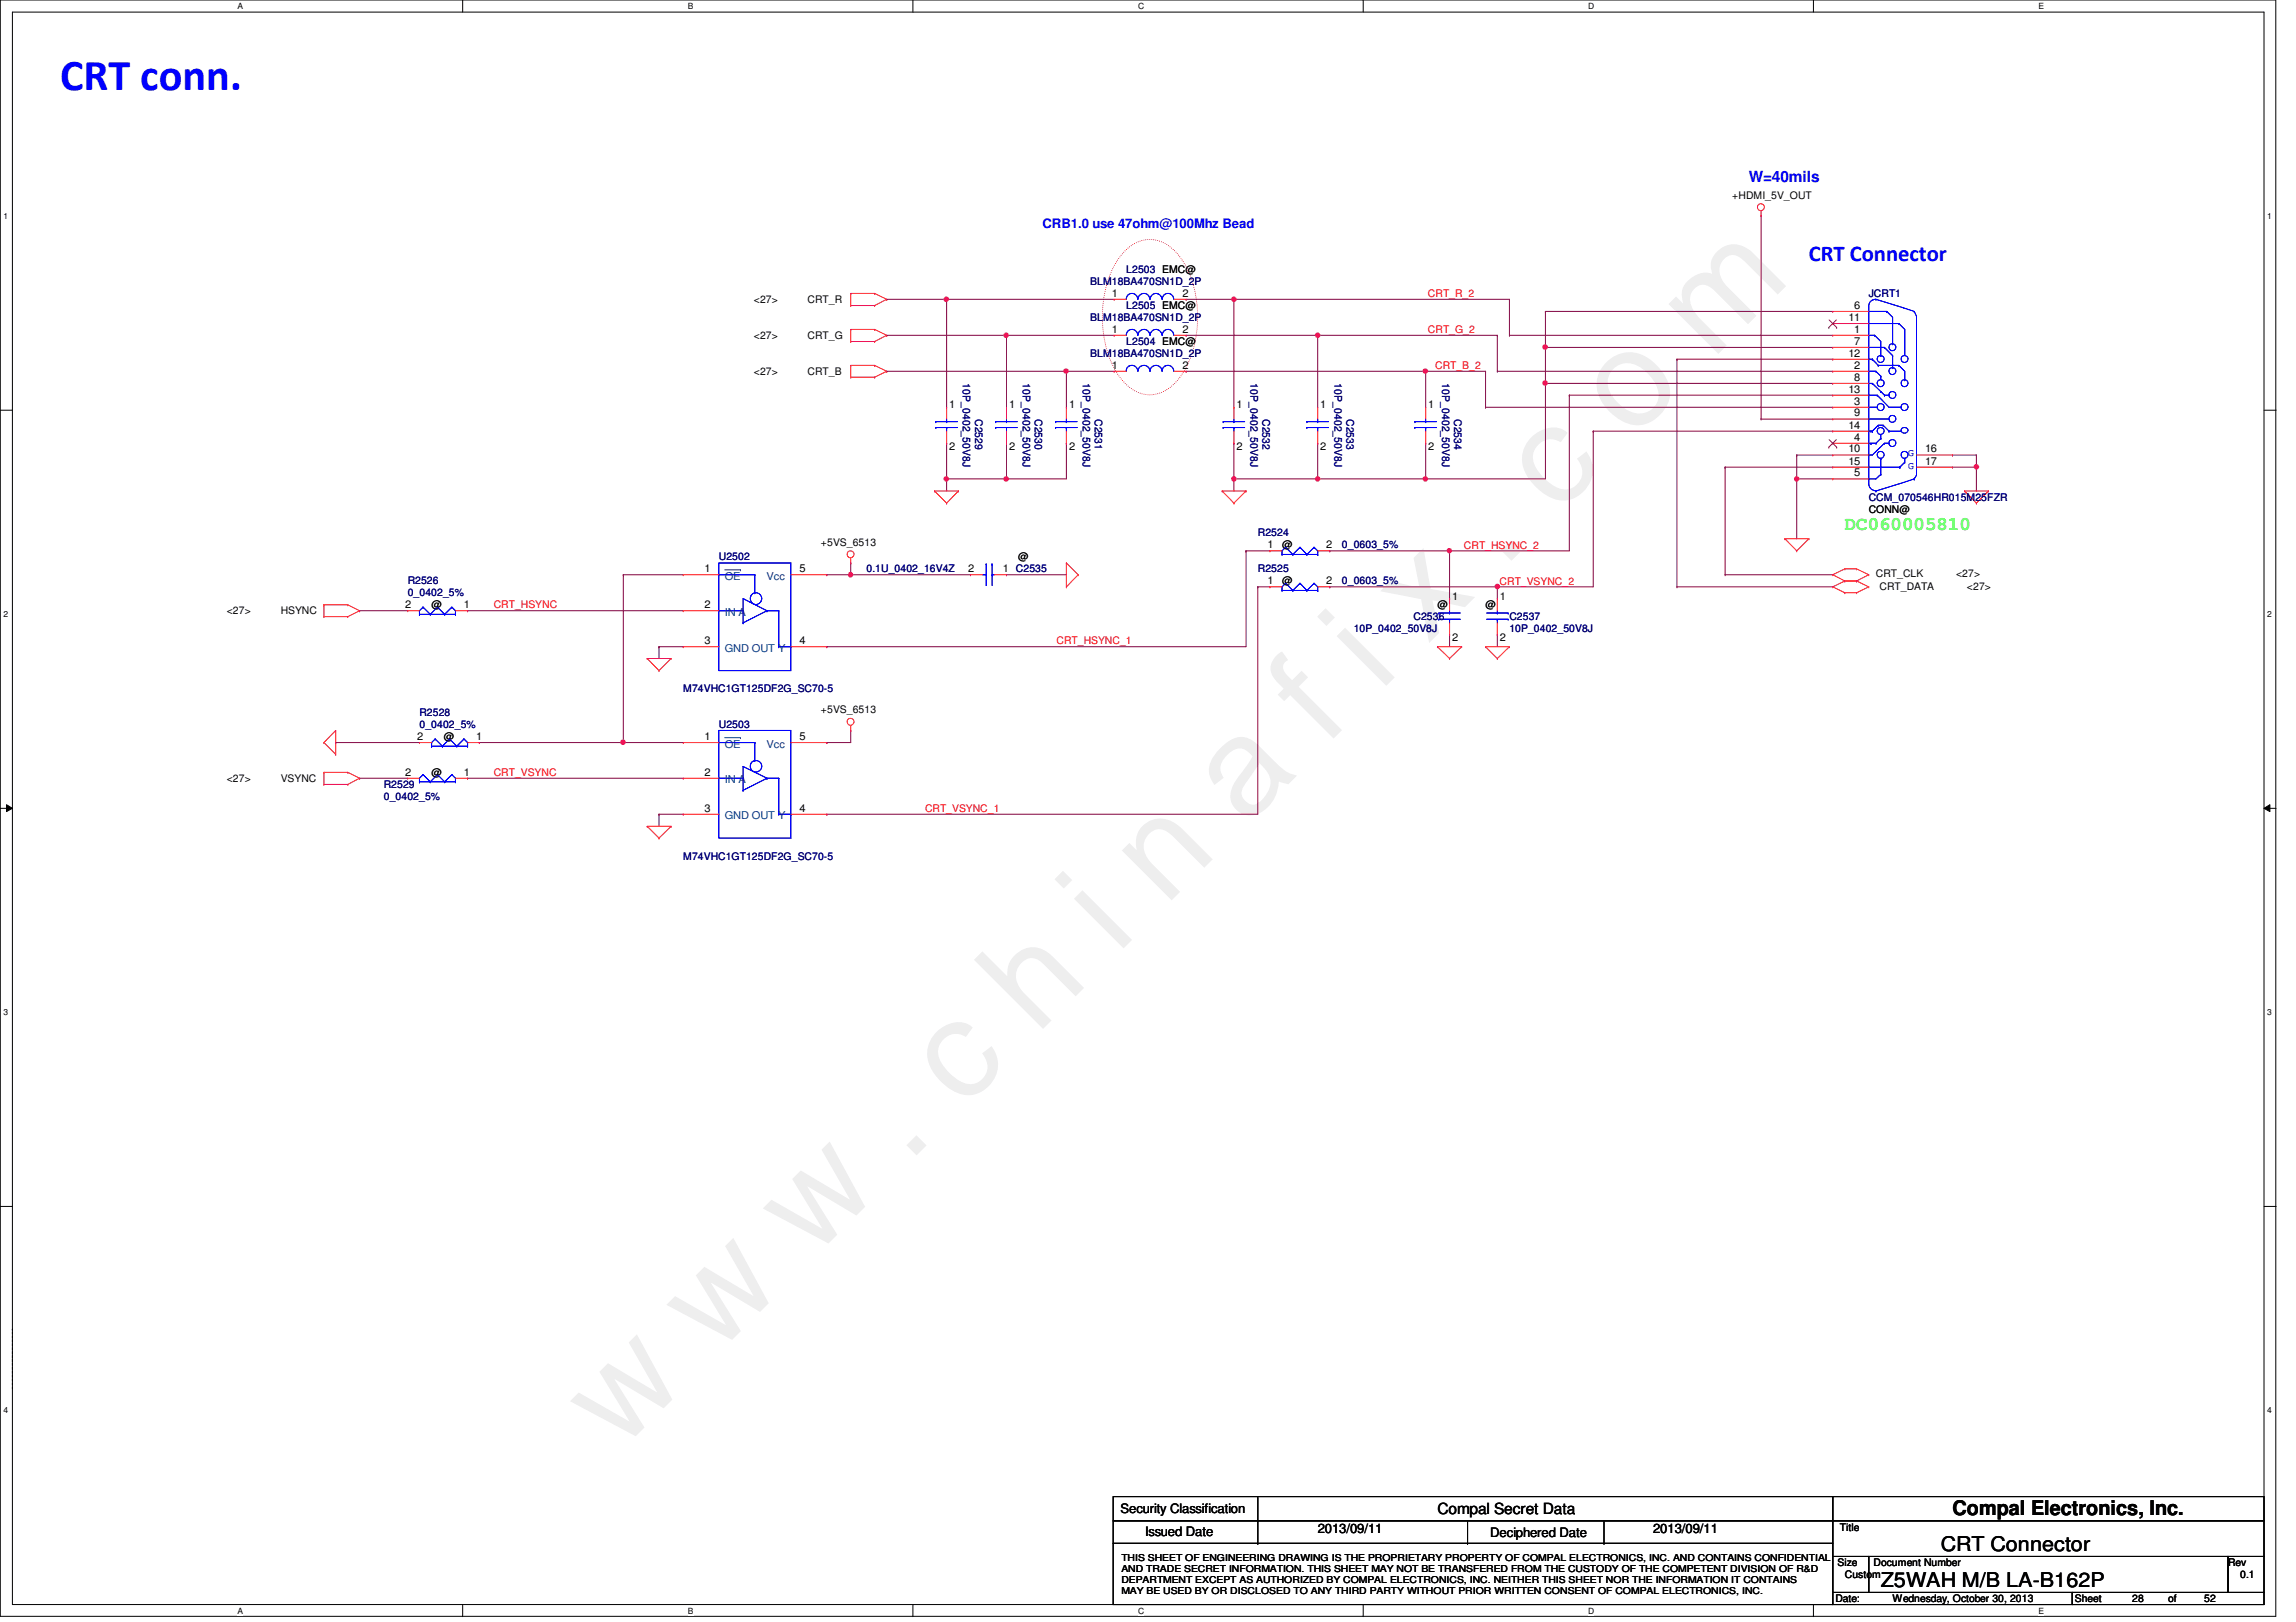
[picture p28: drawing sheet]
<svg xmlns="http://www.w3.org/2000/svg" width="297mm" height="210mm" viewBox="0 0 297 210" stroke-linecap="round" stroke-linejoin="round" font-family="sans-serif">
<defs><g id="words">
<text font-size="17.6" fill="#f0f" x="80.1" y="188" transform="rotate(-45 80.1 188)">w w w . c h i n a f i x . c o m</text>
<text font-size="5.7" fill="#00f" x="7.8" y="11.7">CRT conn.</text>
<text font-size="2.9" fill="#00f" x="234" y="33.8">CRT Connector</text>
<g font-size="2.6">
<text x="252.6" y="196.1">Compal Electronics, Inc.</text>
<text x="251.1" y="200.7">CRT Connector</text>
<text x="243.3" y="205.4">Z5WAH M/B LA-B162P</text>
</g>
<text font-size="2.5" fill="#0f0" x="238.7" y="68.6">DC060005810</text>
<text font-size="2" fill="#00f" x="226.3" y="23.6">W=40mils</text>
<text font-size="2" x="186" y="196">Compal Secret Data</text>
<text font-size="1.7" fill="#00f" x="134.9" y="29.5">CRB1.0 use 47ohm@100Mhz Bead</text>
<g font-size="1.7">
<text x="144.9" y="195.8">Security Classification</text>
<text x="148.2" y="198.8">Issued Date</text>
<text x="170.5" y="198.3">2013/09/11</text>
<text x="192.8" y="198.9">Deciphered Date</text>
<text x="213.9" y="198.3">2013/09/11</text>
</g>
<g font-size="1.4">
<text x="224.1" y="25.7">+HDMI_5V_OUT</text>
<text x="97.5" y="39.2">&lt;27&gt;</text>
<text x="104.5" y="39.2">CRT_R</text>
<text x="143.8" y="38.4">1</text>
<text x="153" y="38.4">2</text>
<text x="239.1" y="41.5">11</text>
<text x="239.9" y="40">6</text>
<text x="97.5" y="43.9">&lt;27&gt;</text>
<text x="104.5" y="43.9">CRT_G</text>
<text x="143.8" y="43.1">1</text>
<text x="143.8" y="47.7">1</text>
<text x="153" y="43.1">2</text>
<text x="153" y="47.7">2</text>
<text x="239.1" y="46.1">12</text>
<text x="239.9" y="43.1">1</text>
<text x="239.9" y="44.6">7</text>
<text x="239.9" y="47.7">2</text>
<text x="97.5" y="48.5">&lt;27&gt;</text>
<text x="104.5" y="48.5">CRT_B</text>
<text x="122.8" y="52.8">1</text>
<text x="130.6" y="52.8">1</text>
<text x="138.3" y="52.8">1</text>
<text x="160" y="52.8">1</text>
<text x="170.8" y="52.8">1</text>
<text x="184.8" y="52.8">1</text>
<text x="239.1" y="50.8">13</text>
<text x="239.9" y="49.3">8</text>
<text x="239.9" y="52.4">3</text>
<text x="239.9" y="53.9">9</text>
<text x="122.8" y="58.2">2</text>
<text x="130.6" y="58.2">2</text>
<text x="138.3" y="58.2">2</text>
<text x="160" y="58.2">2</text>
<text x="170.8" y="58.2">2</text>
<text x="184.8" y="58.2">2</text>
<text x="239.1" y="55.5">14</text>
<text x="239.1" y="58.5">10</text>
<text x="239.9" y="57">4</text>
<text x="249" y="58.5">16</text>
<text x="239.1" y="60.1">15</text>
<text x="239.9" y="61.6">5</text>
<text x="249" y="60.1">17</text>
<text x="106.2" y="70.7">+5VS_6513</text>
<text x="164" y="71">1</text>
<text x="165.9" y="71">@</text>
<text x="171.6" y="71">2</text>
<text x="241.8" y="66.3">CONN@</text>
<text x="91.1" y="74">1</text>
<text x="103.4" y="74">5</text>
<text x="125.3" y="74">2</text>
<text x="129.7" y="74">1 C2535</text>
<text x="131.7" y="72.5">@</text>
<text x="164" y="75.6">1</text>
<text x="165.9" y="75.6">@</text>
<text x="171.6" y="75.6">2</text>
<text x="187.9" y="77.6">1</text>
<text x="194.1" y="77.6">1</text>
<text x="242.7" y="74.7">CRT_CLK</text>
<text x="243.2" y="76.4">CRT_DATA</text>
<text x="253.1" y="74.7">&lt;27&gt;</text>
<text x="254.5" y="76.4">&lt;27&gt;</text>
<text x="29.3" y="79.5">&lt;27&gt;</text>
<text x="36.3" y="79.5">HSYNC</text>
<text x="52.4" y="78.7">2</text>
<text x="55.8" y="78.7">@</text>
<text x="60" y="78.7">1</text>
<text x="91.1" y="78.7">2</text>
<text x="91.1" y="83.4">3</text>
<text x="103.4" y="83.4">4</text>
<text x="186" y="78.7">@</text>
<text x="187.9" y="83">2</text>
<text x="192.2" y="78.7">@</text>
<text x="194.1" y="83">2</text>
<text x="54" y="95.8">2</text>
<text x="57.4" y="95.8">@</text>
<text x="61.6" y="95.8">1</text>
<text x="91.1" y="95.8">1</text>
<text x="103.4" y="95.8">5</text>
<text x="106.2" y="92.3">+5VS_6513</text>
<text x="29.3" y="101.2">&lt;27&gt;</text>
<text x="36.3" y="101.2">VSYNC</text>
<text x="52.4" y="100.4">2</text>
<text x="55.8" y="100.4">@</text>
<text x="60" y="100.4">1</text>
<text x="91.1" y="100.4">2</text>
<text x="91.1" y="105">3</text>
<text x="103.4" y="105">4</text>
<text x="237.7" y="202.6">Size</text>
<text x="238" y="198.2">Title</text>
<text x="242.4" y="202.6">Document Number</text>
<text x="288.2" y="202.6">Rev</text>
<text x="237.4" y="207.3">Date:</text>
<text x="238.7" y="204.2">Custom</text>
<text x="244.9" y="207.3">Wednesday, October 30, 2013</text>
<text x="268.4" y="207.3">Sheet</text>
<text x="275.8" y="207.3">28</text>
<text x="280.5" y="207.3">of</text>
<text x="285.2" y="207.3">52</text>
<text x="289.8" y="204.2">0.1</text>
</g>
<g font-size="1.4" fill="#000080">
<text x="145.7" y="35.3">L2503 EMC@</text>
<text x="141.1" y="41.5">BLM18BA470SN1D_2P</text>
<text x="141.1" y="36.9">BLM18BA470SN1D_2P</text>
<text x="145.7" y="40">L2505 EMC@</text>
<text x="241.8" y="38.4">JCRT1</text>
<text x="141.1" y="46.2">BLM18BA470SN1D_2P</text>
<text x="145.7" y="44.6">L2504 EMC@</text>
<text x="124.6" y="49.6" transform="rotate(90 124.6 49.6)">10P_0402_50V8J</text>
<text x="132.3" y="49.6" transform="rotate(90 132.3 49.6)">10P_0402_50V8J</text>
<text x="140.1" y="49.6" transform="rotate(90 140.1 49.6)">10P_0402_50V8J</text>
<text x="161.8" y="49.6" transform="rotate(90 161.8 49.6)">10P_0402_50V8J</text>
<text x="172.6" y="49.6" transform="rotate(90 172.6 49.6)">10P_0402_50V8J</text>
<text x="186.6" y="49.6" transform="rotate(90 186.6 49.6)">10P_0402_50V8J</text>
<text x="126.1" y="54.2" transform="rotate(90 126.1 54.2)">C2529</text>
<text x="133.9" y="54.2" transform="rotate(90 133.9 54.2)">C2530</text>
<text x="141.6" y="54.2" transform="rotate(90 141.6 54.2)">C2531</text>
<text x="163.3" y="54.2" transform="rotate(90 163.3 54.2)">C2532</text>
<text x="174.2" y="54.2" transform="rotate(90 174.2 54.2)">C2533</text>
<text x="188.1" y="54.2" transform="rotate(90 188.1 54.2)">C2534</text>
<text x="241.8" y="64.8">CCM_070546HR015M25FZR</text>
<text x="162.7" y="69.4">R2524</text>
<text x="173.6" y="71">0_0603_5%</text>
<text x="52.7" y="75.6">R2526</text>
<text x="52.7" y="77.2">0_0402_5%</text>
<text x="93" y="72.5">U2502</text>
<text x="112.1" y="74.1">0.1U_0402_16V4Z</text>
<text x="162.7" y="74.1">R2525</text>
<text x="173.6" y="75.6">0_0603_5%</text>
<text x="175.1" y="81.8">10P_0402_50V8J</text>
<text x="182.9" y="80.3">C2536</text>
<text x="195.3" y="80.3">C2537</text>
<text x="195.3" y="81.8">10P_0402_50V8J</text>
<text x="88.4" y="89.6">M74VHC1GT125DF2G_SC70-5</text>
<text x="54.3" y="92.7">R2528</text>
<text x="54.3" y="94.2">0_0402_5%</text>
<text x="93" y="94.2">U2503</text>
<text x="49.7" y="101.9">R2529</text>
<text x="49.7" y="103.5">0_0402_5%</text>
<text x="88.4" y="111.3">M74VHC1GT125DF2G_SC70-5</text>
</g>
<g font-size="1.4" fill="#f00">
<text x="184.7" y="38.4">CRT_R_2</text>
<text x="184.7" y="43.1">CRT_G_2</text>
<text x="185.7" y="47.8">CRT_B_2</text>
<text x="189.4" y="71">CRT_HSYNC_2</text>
<text x="194" y="75.6">CRT_VSYNC_2</text>
<text x="63.9" y="78.7">CRT_HSYNC</text>
<text x="136.7" y="83.4">CRT_HSYNC_1</text>
<text x="63.9" y="100.4">CRT_VSYNC</text>
<text x="119.7" y="105.1">CRT_VSYNC_1</text>
</g>
<g font-size="1.4" fill="#00f">
<text x="246.9" y="59">G</text>
<text x="246.9" y="60.7">G</text>
</g>
<g font-size="1.4" fill="#004080">
<text x="93.8" y="75.1">OE</text>
<text x="99.2" y="75.1">Vcc</text>
<text x="93.8" y="79.7">IN A</text>
<text x="93.8" y="84.4">GND OUT Y</text>
<text x="93.8" y="96.8">OE</text>
<text x="93.8" y="101.4">IN A</text>
<text x="99.2" y="96.8">Vcc</text>
<text x="93.8" y="106">GND OUT Y</text>
</g>
<g font-size="1.2">
<text x="145.1" y="203.4">AND TRADE SECRET INFORMATION. THIS SHEET MAY NOT BE TRANSFERED FROM THE CUSTODY OF THE COMPETENT DIVISION OF R&amp;D</text>
<text x="145.1" y="202">THIS SHEET OF ENGINEERING DRAWING IS THE PROPRIETARY PROPERTY OF COMPAL ELECTRONICS, INC. AND CONTAINS CONFIDENTIAL</text>
<text x="145.1" y="206.3">MAY BE USED BY OR DISCLOSED TO ANY THIRD PARTY WITHOUT PRIOR WRITTEN CONSENT OF COMPAL ELECTRONICS, INC.</text>
<text x="145.1" y="204.9">DEPARTMENT EXCEPT AS AUTHORIZED BY COMPAL ELECTRONICS, INC. NEITHER THIS SHEET NOR THE INFORMATION IT CONTAINS</text>
</g>
<g font-size="1.1">
<text x="30.7" y="1.2">A</text>
<text x="89" y="1.2">B</text>
<text x="147.2" y="1.2">C</text>
<text x="205.5" y="1.2">D</text>
<text x="263.7" y="1.2">E</text>
<text x=".5" y="28.3">1</text>
<text x="293.3" y="28.3">1</text>
<text x=".5" y="79.8">2</text>
<text x="293.3" y="79.8">2</text>
<text x=".5" y="131.3">3</text>
<text x="293.3" y="131.3">3</text>
<text x=".5" y="182.8">4</text>
<text x="293.3" y="182.8">4</text>
<text x="30.7" y="208.8">A</text>
<text x="89" y="208.8">B</text>
<text x="147.2" y="208.8">C</text>
<text x="205.5" y="208.8">D</text>
<text x="263.7" y="208.8">E</text>
</g>
</g></defs>
<path d="M0 0h294.4v209.2h-294.4zM1.6 1.6h291.3v206h-291.3z" fill="none" stroke="#000" stroke-width=".13"/>
<g fill="#fff">
<path d="M30.7 .2h.7v1.2h-.7z"/>
<path d="M30.7 207.9h.7v1.1h-.7z"/>
</g>
<path d="M59.9 0v1.6M59.9 207.6v1.6" fill="none" stroke="#000" stroke-width=".13"/>
<g fill="#fff">
<path d="M89 .2h.7v1.2h-.7z"/>
<path d="M89 207.9h.7v1.1h-.7z"/>
</g>
<path d="M118.1 0v1.6M118.1 207.6v1.6" fill="none" stroke="#000" stroke-width=".13"/>
<g fill="#fff">
<path d="M147.2 .2h.8v1.2h-.8z"/>
<path d="M147.2 207.9h.8v1.1h-.8z"/>
</g>
<path d="M176.4 0v1.6M176.4 207.6v1.6" fill="none" stroke="#000" stroke-width=".13"/>
<g fill="#fff">
<path d="M205.5 .2h.7v1.2h-.7z"/>
<path d="M205.5 207.9h.7v1.1h-.7z"/>
</g>
<path d="M234.6 0v1.6M234.6 207.6v1.6" fill="none" stroke="#000" stroke-width=".13"/>
<g fill="#fff">
<path d="M263.7 .2h.8v1.2h-.8z"/>
<path d="M263.7 207.9h.8v1.1h-.8z"/>
<path d="M.5 27.3h.6v1.2h-.6z"/>
<path d="M293.3 27.3h.6v1.2h-.6z"/>
<path d="M.5 78.8h.6v1.2h-.6z"/>
<path d="M293.3 78.8h.6v1.2h-.6z"/>
</g>
<path d="M0 53.1h1.6M292.9 53.1h1.6" fill="none" stroke="#000" stroke-width=".13"/>
<g fill="#fff">
<path d="M.5 130.3h.6v1.2h-.6z"/>
<path d="M293.3 130.3h.6v1.2h-.6z"/>
</g>
<path d="M0 104.6h1.6M.8 104.1l.8 .5-.8 .4zM292.9 104.6l.8-.5v.9zM292.9 104.6h1.6" fill="none" stroke="#000" stroke-width=".13"/>
<path d="M.8 104.1l.8 .5-.8 .4zM292.9 104.6l.8-.5v.9z" fill="#000"/>
<g fill="#fff">
<path d="M.5 181.9h.6v1.1h-.6z"/>
<path d="M293.3 181.9h.6v1.1h-.6z"/>
</g>
<path d="M0 156.1h1.6M292.9 156.1h1.6" fill="none" stroke="#000" stroke-width=".13"/>
<path d="M1.6 179.7v-7.7M1.6 172h.1" fill="none" stroke="#000" stroke-width=".13" stroke-dasharray=".3 .3"/>
<g fill="none" stroke="#800040" stroke-width=".13">
<path d="M159.6 38.7h35.7M153.5 48h30.9M192.2 52.7h44.9M193.7 48h43.4M195.3 43.4h41.8M199.9 40.3h37.2M199.9 49.6h37.2M199.9 45h37.2M203 51.1h34.1M206.1 55.8h31M217 46.5v29.4M162.7 75.9v29.5h-55.7"/>
<path d="M255.7 60.5h.1M255.7 60.5v3M107 83.7h54.2"/>
</g>
<circle cx="255.7" cy="60.4" r=".3" fill="#f0f"/>
<circle cx="255.7" cy="60.4" r=".3" fill="none" stroke="#f0f" stroke-width=".13"/>
<g fill="none" stroke="#800040" stroke-width=".13">
<path d="M252.6 58.9h.1M252.6 58.9h3.1M255.7 58.9h.1M255.7 58.9v1.6h-3.1M46.5 79h.1M46.5 79h6.2M60.5 79h.1M60.5 79h27.9M252.6 60.5h.1M43.4 96.1h.1M43.4 96.1h10.9M62 96.1h.1"/>
<path d="M62 96.1h18.6M46.5 100.7h.1M46.5 100.7h6.2M60.5 100.7h.1M60.5 100.7h27.9"/>
</g>
<g fill="none" stroke="#f00" stroke-width=".13">
<path d="M237.1 40.3h4.7M237.1 41.9h4.7M237.1 43.4h4.7M237.1 45h4.7M237.1 46.5h4.7M237.1 48h4.7M237.1 49.6h4.7M237.1 51.1h4.7M237.1 52.7h4.7M237.1 54.2h4.7M237.1 55.8h4.7M237.1 57.4h4.7"/>
<path d="M237.1 58.9h4.7M247.9 58.9h4.7M252.6 58.9h.1M41.9 79.8h.1M41.9 78.3h.1M41.9 78.3h3.1M41.9 79.8h3.1M41.9 78.3v1.5M45 78.3h.1M45 79.8h.1M45 78.3l1.5 .7M46.5 79h.1"/>
<path d="M46.5 79l-1.5 .8M52.7 79h.1M52.7 79h1.6M58.9 79h1.6M60.5 79h.1M237.1 60.5h4.7M237.1 62h4.7M238.7 73.6h.1M238.7 75.2h.1M238.7 76.7h.1M238.7 73.6h1.5M238.7 73.6l-1.6 .8 1.6 .8"/>
<path d="M238.7 75.2h1.5M238.7 75.2l-1.6 .7 1.6 .8M238.7 76.7h1.5M240.2 73.6h.1M240.2 75.2h.1M240.2 76.7h.1M240.2 73.6l1.6 .8M240.2 75.2l1.6 .7M241.8 74.4h.1M241.8 75.9h.1M241.8 74.4l-1.6 .8M241.8 75.9l-1.6 .8"/>
<path d="M247.9 60.5h4.7M252.6 60.5h.1M254.2 63.5h.1M254.2 63.5h3.1M254.2 63.5l1.5 1.6M255.7 65.1h.1M257.3 63.5h.1M257.3 63.5l-1.6 1.6M41.9 99.9h.1M41.9 96.1h.1M41.9 99.9v1.6M41.9 99.9h3.1"/>
<path d="M41.9 96.1l1.5 1.5M43.4 94.5h.1M43.4 97.6h.1M43.4 94.5v3.1M43.4 94.5l-1.5 1.6M45 99.9h.1M45 99.9l1.5 .8M54.3 96.1h.1M54.3 96.1h1.5M60.5 96.1h1.5M62 96.1h.1M41.9 101.5h.1"/>
<path d="M41.9 101.5h3.1M45 101.5h.1M46.5 100.7h.1M46.5 100.7l-1.5 .8M52.7 100.7h.1M52.7 100.7h1.6M58.9 100.7h1.6M60.5 100.7h.1"/>
</g>
<g fill="none" stroke="#000" stroke-width=".13">
<path d="M144 193.7h93.1v3.1h-93.1zM144 196.8h93.1v2.9h-93.1zM144 199.7h93.1v7.9h-93.1zM162.7 196.8h.1M162.7 199.7h.1M162.7 193.7v6M189.9 199.7h.1M189.9 196.8v2.9M207.5 199.7h.1M207.5 196.8v2.9M237.1 193.7h55.8v3.1h-55.8zM237.1 196.8h55.8v4.6h-55.8z"/>
<path d="M237.1 201.4h4.7v4.7h-4.7zM237.1 206.1h31v1.5h-31zM241.8 201.4h46.4v4.7h-46.4zM268.1 206.1h24.8v1.5h-24.8zM288.2 201.4h4.7v4.7h-4.7z"/>
</g>
<g fill="none" stroke="#00f" stroke-width=".13">
<path d="M242.7 38.7h.1M242.7 38.7a.87 .87 0 0 0-.9 1v22.9M242.7 38.7l4.9 1.6M241.8 54.2h.1M241.8 51.1h.1M241.8 58.9h.1M241.8 41.9h.1M241.8 43.4h.1M241.8 48h.1M241.8 52.7h1.1M241.8 54.2h2.6M241.8 57.4h.9"/>
<path d="M241.8 55.8h.4M241.8 45h2M241.8 46.5h.4M241.8 49.6h.4M241.8 51.1h1.1M241.8 41.9h3.9M241.8 40.3h2.3M241.8 43.4h.7M241.8 48h.9M242.1 57.4h.1M242.1 55.8h.1M242.2 46.5h.1"/>
<path d="M242.2 49.6h.1M242.2 55.8h.1M242.2 46.5l.8 .8M242.2 49.6l1.1 1.1M242.5 43.4h.1M242.5 43.4l.8 .8v1.8M242.7 57.4h.1M242.7 48h.1M242.7 48l.6 .7M242.9 52.7h.1M242.9 51.1h.1M242.9 51.1l1.5 1.6h1.6"/>
<path d="M243 55h.1M243 47.3h.1M243 55h.6M243 55l-.8 .8M243 47.3h2.7M243.3 50.7h.1M243.3 56.7h.1M243.3 46h.1M243.3 48.7h.1M243.3 59.4h.1M243.3 50.7l.5 .4M243.3 48.7v.4"/>
<path d="M243.3 56.3v.4M243.3 59.4v2M243.3 56.7l-.6 .7M243.6 55h.1M243.6 55l.8 .8M243.8 45h.1M243.8 51.1h.1M243.8 57.4h.1M243.8 57.4h.6M243.8 45l1.1 1M243.8 51.1h.6M243.8 57.4l-1.6 1.5h-.4"/>
<path d="M244.1 40.3h.1M244.1 40.3l.8 .8v3.4M244.4 51.1h.1M244.4 55.8h.1M244.4 57.4h.1M244.4 55.8h1.6M244.9 46h.1M244.9 47.6h.1M244.9 44.5h.1M244.9 46v1.6M245.7 41.9h.1M245.7 47.3h.1"/>
<path d="M245.7 47.3l.7 .7v1.1M245.7 41.9l.7 .7M246 52.7h.1M246.4 42.6h.1M246.4 49.1h.1M246.4 59.8h.1M246.4 42.6v3.4M246.4 59.4v.4M246.4 59.8l-.6 .7M247.6 40.3h.1M247.6 40.3l.3 .6M247.9 40.9h.1"/>
<path d="M247.9 41.9h.1M247.9 40.9v20.6l-.3 .5M54.3 79h.1M54.3 79.5h.1M54.3 79v.5M54.3 79.5h4.6M54.7 78.6h.1M54.7 78.6l1 .9M54.7 78.6l-.4 .4M55.7 79.5h.1M56.6 78.6h.1M56.6 78.6l.9 .9"/>
<path d="M56.6 78.6l-.9 .9M57.5 79.5h.1M58.5 78.6h.1M58.5 78.6l.4 .4v.5M58.5 78.6l-1 .9M58.9 79.5h.1M241.8 62.6h.1M241.8 62h.1M241.8 62.6a.89 .89 0 0 0 .9 .9M241.8 60.5h4M242.7 63.5h.1M243.3 61.4h.1"/>
<path d="M243.3 61.4l-.6 .6h-.9M245.8 60.5h.1M247.6 62h.1M247.6 62l-4.9 1.5M247.9 60.5h.1M55.8 96.1h.1M55.8 96.6h.1M55.8 96.6h4.7M55.8 96.1v.5M56.3 95.6h.1M56.3 95.6l.9 1M56.3 95.6l-.5 .5"/>
<path d="M57.2 96.6h.1M58.2 95.6h.1M58.2 95.6l.9 1M58.2 95.6l-1 1M59.1 96.6h.1M60 95.6h.1M60 95.6l.5 .5v.5M60 95.6l-.9 1M60.5 96.6h.1M54.3 100.7h.1M54.3 101.2h.1M54.3 101.2h4.6"/>
<path d="M54.3 100.7v.5M54.7 100.2h.1M54.7 100.2l1 1M54.7 100.2l-.4 .5M55.7 101.2h.1M56.6 100.2h.1M56.6 100.2l.9 1M56.6 100.2l-.9 1M57.5 101.2h.1M58.5 100.2h.1M58.5 100.2l.4 .5v.5M58.5 100.2l-1 1"/>
<path d="M58.9 101.2h.1"/>
<circle cx="243.3" cy="46.5" r=".45"/>
<circle cx="243.3" cy="49.6" r=".45"/>
<circle cx="243.3" cy="58.9" r=".45"/>
<circle cx="243.3" cy="55.8" r=".45"/>
<circle cx="243.3" cy="52.7" r=".45"/>
<circle cx="244.8" cy="54.2" r=".45"/>
<circle cx="244.8" cy="48" r=".45"/>
<circle cx="244.8" cy="57.3" r=".45"/>
<circle cx="244.8" cy="51.1" r=".45"/>
<circle cx="244.8" cy="44.9" r=".45"/>
<circle cx="246.4" cy="46.5" r=".45"/>
<circle cx="246.4" cy="49.6" r=".45"/>
<circle cx="246.4" cy="52.7" r=".45"/>
<circle cx="246.4" cy="58.9" r=".45"/>
<circle cx="246.4" cy="55.7" r=".42"/>
</g>
<path d="M236.6 41.4l1 1M236.6 56.9l1 1M237.6 41.4l-1 1M237.6 56.9l-1 1M237.6 42.4h.1M237.6 57.9h.1" fill="none" stroke="#804000" stroke-width=".13"/>
<circle cx="255.7" cy="60.4" r=".3" fill="#f0f"/>
<circle cx="255.7" cy="60.4" r=".3" fill="none" stroke="#f0f" stroke-width=".13"/>
<use href="#words"/>
</svg>
